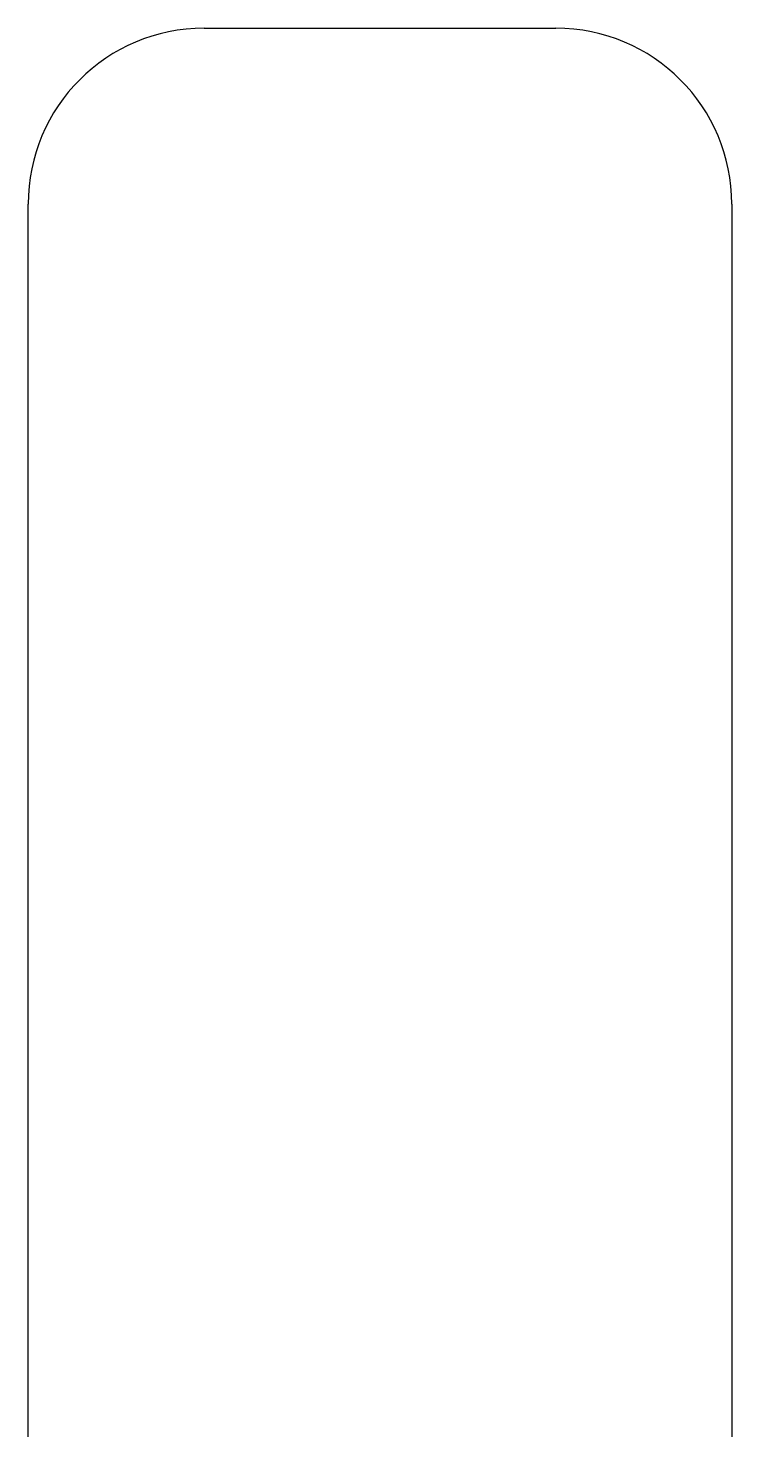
# Model space of a CAD drawing. Extents: x 1038 to 1158, y 1908 to 2148.
import ezdxf

# ---------------------------------------------------------------- set-up
doc = ezdxf.new("R2010")
doc.units = 0
doc.header["$LTSCALE"] = 96
doc.layers.get('0').update_dxf_attribs({"linetype": 'CONTINUOUS'})

msp = doc.modelspace()

# ---------------------------------------------------------------- linework, layer by layer
at = {"color": 0}
for p, q in [((1068, 2148), (1128, 2148)), ((1038, 1908), (1038, 2118)), ((1158, 2118), (1158, 1908))]:
    msp.add_line(p, q, dxfattribs=at)
for centre, start, end in [((1068, 2118), 90, 180), ((1128, 2118), 0, 90)]:
    msp.add_arc(centre, 30, start, end, dxfattribs=at)

doc.saveas('drawing.dxf')
